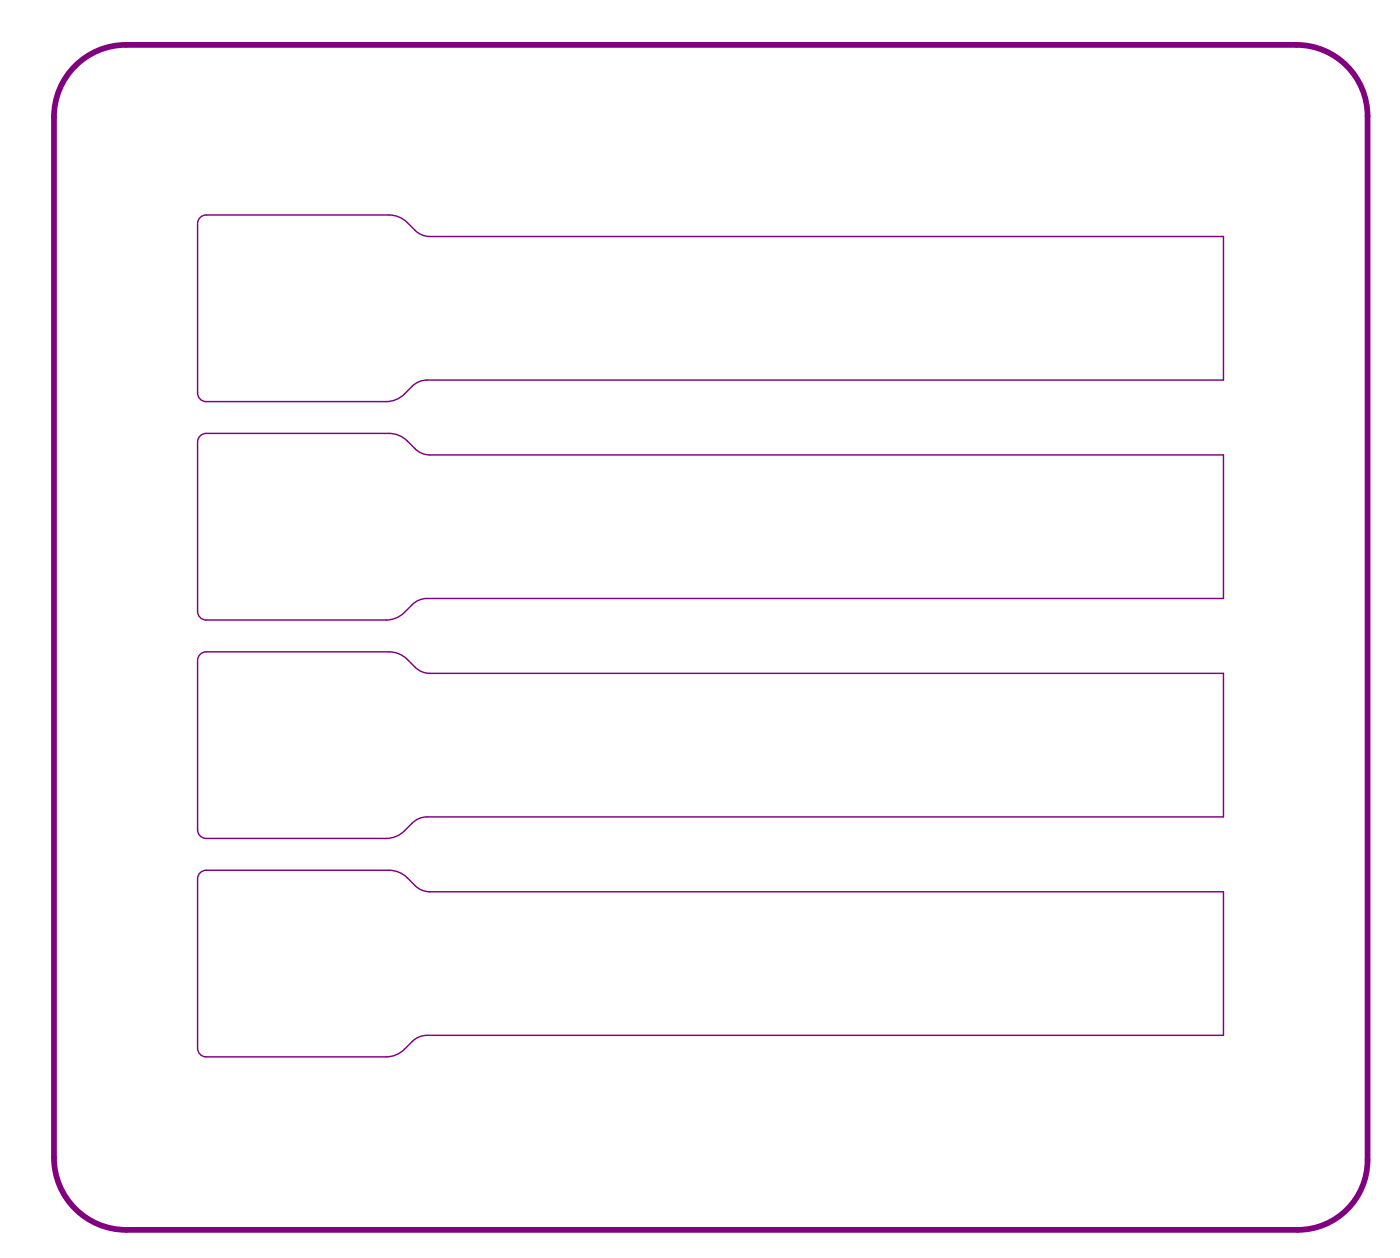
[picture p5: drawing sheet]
<svg xmlns="http://www.w3.org/2000/svg" width="163mm" height="146mm" viewBox="0 0 163 146" stroke-linecap="round" stroke-linejoin="round" font-family="sans-serif">
<path d="M8.7 7.7a8.3 8.3 0 0 1 5.9-2.5h136a8.3 8.3 0 0 1 8.3 8.3v121.2a8.1 8.1 0 0 1-8.1 8.1h-136.1a8.4 8.4 0 0 1-8.4-8.4v-120.8a8.4 8.4 0 0 1 2.4-5.9z" fill="none" stroke="#800080" stroke-width=".67"/>
<path d="M23 25.9a1 1 0 0 1 1-.9h21.2a3 3 0 0 1 2.1 .8 3.7 3.7 0 0 0 2.3 1.6l92.5 .1v16.6h-92.5a2.41 2.41 0 0 0-1.7 .7 4.3 4.3 0 0 1-2.6 1.8h-21.4a1 1 0 0 1-.9-1v-19.6M23 51.3a1 1 0 0 1 1-1h21.2a3 3 0 0 1 2.1 .9 3.7 3.7 0 0 0 2.3 1.6h92.5v16.7h-92.5a2.41 2.41 0 0 0-1.7 .7 4.3 4.3 0 0 1-2.6 1.7l-21.4 .1a1 1 0 0 1-.9-1v-19.7M23 76.6a1 1 0 0 1 1-.9h21.2a3 3 0 0 1 2.1 .9 3.7 3.7 0 0 0 2.3 1.5l92.5 .1v16.6h-92.5a2.41 2.41 0 0 0-1.7 .7 4.3 4.3 0 0 1-2.6 1.8h-21.4a1 1 0 0 1-.9-1v-19.6M23 102a1 1 0 0 1 1-1h21.2a3 3 0 0 1 2.1 .9 3.7 3.7 0 0 0 2.3 1.6h92.5v16.7h-92.5a2.41 2.41 0 0 0-1.7 .7 4.3 4.3 0 0 1-2.6 1.8h-21.4a1 1 0 0 1-.9-1v-19.6" fill="none" stroke="#800080" stroke-width=".17"/>
</svg>
